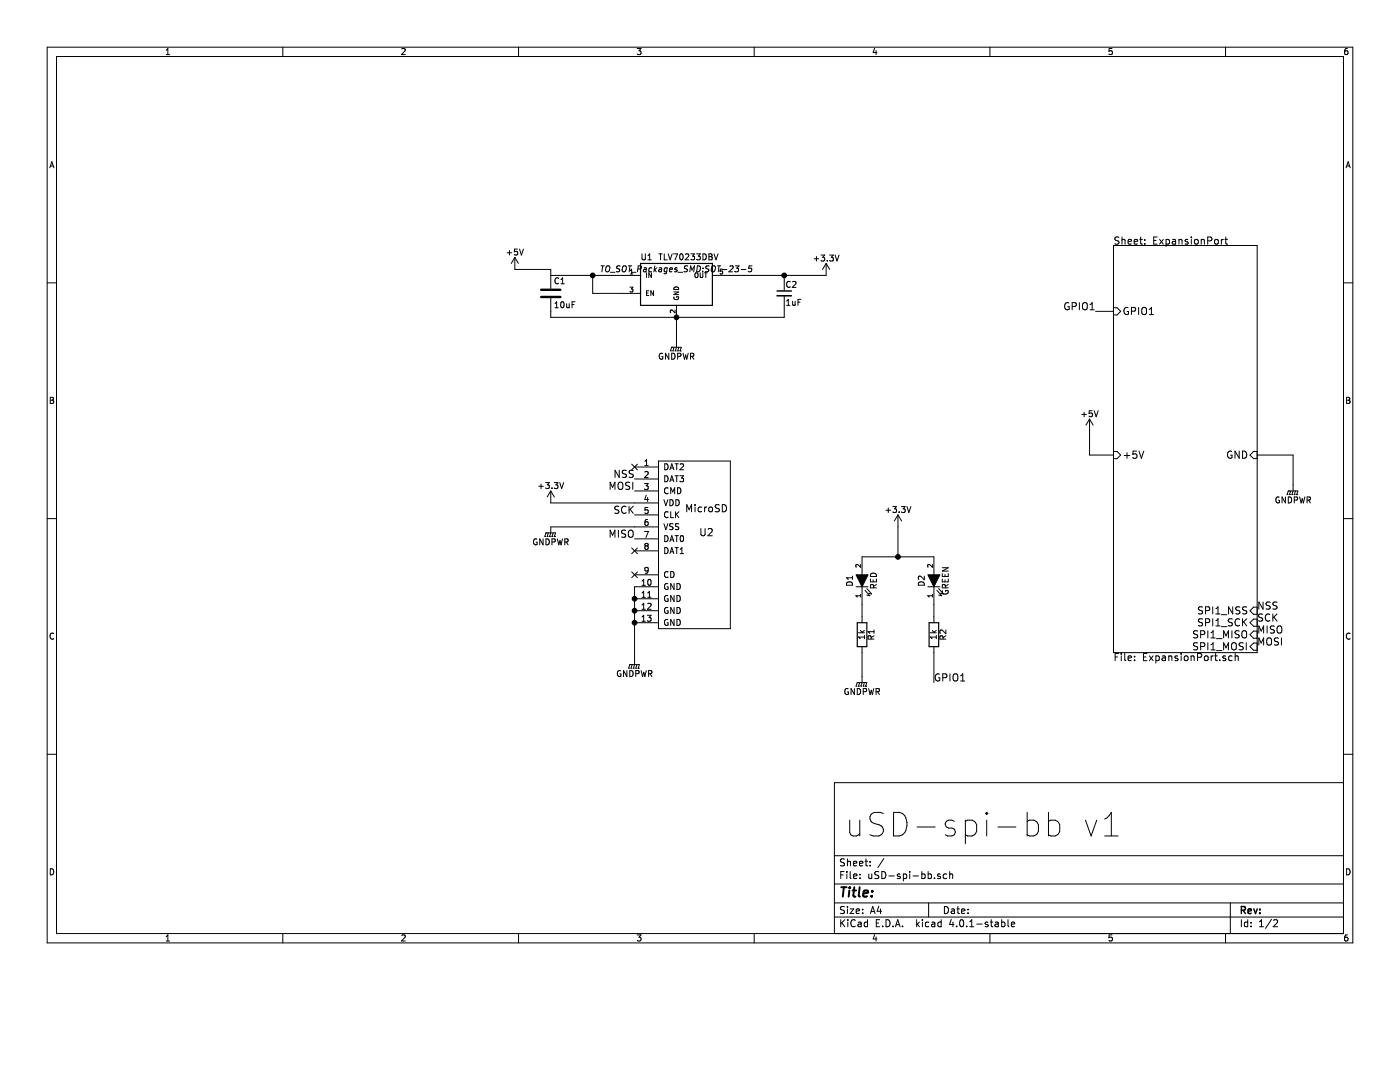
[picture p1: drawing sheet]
<svg xmlns="http://www.w3.org/2000/svg" width="279mm" height="216mm" viewBox="0 0 279 216" stroke-linecap="round" stroke-linejoin="round" font-family="sans-serif">
<g fill="none" stroke="#000" stroke-width=".2">
<path d="M9.4 9.4h260.6v178.7h-260.6zM11.3 11.3h256.8v175h-256.8zM33.2 10.9h.7M33.2 10l.3-.3v1.2M56.4 9.4v1.9M80.2 9.8l.4-.1 .3 .3-.8 .9h.8M103.5 9.4v1.9M127.2 9.7h.7l-.4 .4 .3 .1 .1 .2v.4l-.2 .1-.5-.1M150.5 9.4v1.9M174.6 9.6l-.3 .9h.7M174.8 10.1v.8M197.6 9.4v1.9"/>
<path d="M221.9 9.7h-.5l-.1 .6 .6-.1 .1 .5-.2 .2-.5-.1M244.6 9.4v1.9M268.9 9.7h-.3l-.2 .3-.1 .7 .3 .2 .4-.1v-.4l-.1-.2-.3-.1-.3 .3M9.9 33.5l.4-1.2 .5 1.2M10.1 33.1h.5M268.6 33.5l.5-1.2 .4 1.2M268.8 33.1h.5M9.4 56.4h1.9M101.2 50.4h.9M101.7 50v.9M102.7 51.4v2.4h7.2v3.8M102.7 51.4l-.7 1.2"/>
<path d="M102.7 51.4l.8 1.2M103.3 49.7h-.6v.6h.6v.5l-.2 .1-.4-.1M103.7 49.7l.4 1.2 .4-1.2M109.9 55h17.9M111.5 55.5a.53 .53 0 0 0-.8 .5 .53 .53 0 0 0 .8 .5M111.9 56.6h.7M111.9 55.8l.4-.4v1.2M118.3 55v3.5h9.5M120 53h.6M120.3 53l-.2 1.2M121 53.2l.5-.2a.69 .69 0 0 1 .2 .8 .69 .69 0 0 1-.6 .4 .79 .79 0 0 1-.1-1zM121.8 54.3h.9"/>
<path d="M123.8 53.1h-.6l-.1 .4a.45 .45 0 0 1 .5 .6l-.2 .1h-.4M124.3 53.2l.5-.2a.69 .69 0 0 1 .2 .8 .69 .69 0 0 1-.6 .4 .79 .79 0 0 1-.1-1zM125.4 53h.7M125.7 57.3h.6l-.3 .4 .3 .1v.4h-.6M125.7 53l-.1 1.2M125.8 54.7h.5M125.8 54l.2-.3v1M126 54.3h.9M127.3 53.7l.6-.1 .1-.5-.6-.1-.2 1.2M128.1 50.7v.9l.2 .3h.3l.2-.3v-.9M128.5 53.5h.5l-.1 .7M129 53.7l-.5 .1-.1 .2 .1 .2h.4"/>
<path d="M129 54.4v1M129 58.5h.3M129.3 51.9h.7M129.3 51l.4-.3v1.2M129.5 58h-.5v1h.5M130 54.4v1l-.5-1v1M130.1 53.5l-.3-.1-.3 .3 .1 .5h.4M130.4 58v1l-.5-1v1M130.7 53l-.2 1.2M130.7 53.8l.3 .4M131.1 53.4l-.5 .5M131.5 50.7h.7"/>
<path d="M131.6 53.5h.4v.7M131.8 50.7v1.2M132 53.7l-.5 .1-.1 .2 .2 .2h.4M132.6 50.7v1.2h.5M133.1 53.5l-.3-.1-.2 .3v.5h.5M133.2 53.4l-.2 1.1-.5 .1M133.4 50.7l.3 1.2 .4-1.2M133.6 53.8l.6-.1-.1-.3-.4 .1-.1 .5 .1 .2h.4M134.4 50.7h.8l-.5 1.2M134.5 58.3h.9l-.9 .5h.9M134.5 59.3a.43 .43 0 0 0 .5 .5 .43 .43 0 0 0 .3-.6h-.3v.2M134.6 57.3a.5 .5 0 0 1 .6 0 .5 .5 0 0 1 .2 .5h-.9z"/>
<path d="M135.1 53.5l-.2-.1-.2 .3 .4 .2v.3h-.5M135.3 54.3h.9M135.7 50.8l.2-.1a.63 .63 0 0 1 .4 .6 .63 .63 0 0 1-.4 .6l-.3-.5zM136.8 50.8l.5-.1 .2 .3-.8 .9h.8M137.3 53.1h-.6l-.1 .4a.45 .45 0 0 1 .5 .6l-.2 .1h-.4M137.7 54.2l.1-1.2 .3 .9 .5-.9-.2 1.2M137.9 50.7h.7l-.4 .4 .4 .1v.5l-.2 .2-.5-.2M138.8 54.5l.3-.1 .2 .2v.5l-.2 .3-.4-.2zM139 50.7h.8l-.4 .4 .3 .1v.5l-.2 .2-.5-.2M139.2 53a.61 .61 0 0 1 .6 .7 .61 .61 0 0 1-.8 .5zM139.7 54.4v.8l.2 .2 .4-.2v-.8M140.2 54.1v.1"/>
<path d="M140.3 50.7a.6 .6 0 0 1 .7 .6 .6 .6 0 0 1-.7 .6zM140.3 53.5v.1M140.6 54.4h.5M140.9 54.4v1M141.5 50.7h.4l.2 .2-.2 .3 .2 .1v.3l-.2 .3h-.4zM141.5 51.2h.4M141.6 53.1h-.6l-.1 .4a.45 .45 0 0 1 .5 .6l-.2 .1h-.4M142.1 53.2l.5-.2a.69 .69 0 0 1 .1 .8 .69 .69 0 0 1-.6 .4 .79 .79 0 0 1 0-1zM142.5 50.7l.4 1.2 .4-1.2M143.2 53h.6M143.5 53l-.2 1.2M144.2 53.8h.9"/>
<path d="M144.2 53.7h-.4l-.1 .5 .5-.1v.5h-.5M145.7 53.1l.4-.1 .2 .4-.9 .8h.8M146.8 53h.7l-.5 .5 .4 .1v.4l-.3 .2-.5-.1M147.9 53.8h.9M150.1 53h-.6l-.1 .6h.6l-.1 .5-.2 .1-.4-.1M156.5 59v4.3h-46.6v-3.8M156.5 55v2.9M157.7 56.2a.53 .53 0 0 0-.7 .5 .53 .53 0 0 0 .7 .5M158.2 56.2h.4l.3 .3-.8 .8h.8M159.8 59.7h-.5v1.2M162.5 51.6h.9M162.9 51.2v.9"/>
<path d="M163.8 50.9h.8l-.4 .4 .3 .1v.6l-.1 .1-.6-.1M164.9 52.6v2.4h-22.7M164.9 52.6l-.7 1.2M164.9 52.6l.7 1.2M165.1 52v.1M165.6 50.9h.7l-.4 .4 .4 .1v.6l-.2 .1-.5-.1M166.7 50.9l.3 1.2 .5-1.2M222.2 49h28.7v81.2h-28.7zM223.3 47.4l-.5-.1-.2 .1v.4l.6 .3 .1 .4-.3 .2-.5-.1M223.9 47.9l.1-.1a.34 .34 0 0 1 .5 .2v.7M223.9 47.3v1.4M225.1 48.2l.7-.1v-.3h-.4l-.3 .2 .1 .6h.6"/>
<path d="M226.4 48.2l.6-.1v-.3h-.4l-.2 .2v.6h.6M227.5 47.8h.5M227.6 47.3v1.2l.4 .2M228.5 48.6v.1M228.5 47.8v.2M230.2 48h.5M230.9 47.3h-.7v1.4h.7M231.4 47.8l.8 .9M232.2 47.8l-.8 .9M232.7 47.8h.4l.3 .3-.1 .5h-.6M232.7 47.8v1.4M234 47.8h.5l.1 .9"/>
<path d="M234.6 48.1l-.6 .1a.28 .28 0 0 0 .1 .5l.5-.1M235.3 47.9l.1-.1a.34 .34 0 0 1 .5 .2v.7M235.3 47.8v.9M237.1 47.8h-.4l-.2 .2 .1 .2 .5 .1v.3h-.6M237.8 47.3v.1M237.8 47.8v.9M238.4 47.9l.3-.1 .4 .1v.6l-.1 .1-.3 .1-.3-.1zM239.7 47.9l.1-.1a.34 .34 0 0 1 .6 .2v.7M239.7 47.8v.9M241 48.1l.7-.1 .2-.2-.1-.4-.2-.1h-.6v1.4M242.5 47.9l.2-.1 .4 .1 .1 .6-.2 .1-.3 .1-.2-.1zM243.7 47.8v.9"/>
<path d="M244.2 47.8l-.5 .3M244.4 47.8h.6M244.6 47.3v1.2l.4 .2M268.1 56.4h1.9M10 79.3h.4l.3 .2-.3 .4 .3 .2-.2 .4h-.5zM10 79.9h.4M110.8 61.4h.6M110.8 60.5l.3-.3v1.2M112 60.3l.2-.1a.63 .63 0 0 1 .4 .6 .63 .63 0 0 1-.4 .6l-.3-.4zM113.1 60.6v.7l.3 .1 .2-.1M113.6 60.6v.8M114.2 60.8h.4"/>
<path d="M114.7 60.2h-.5v1.2M132.2 70.5a.55 .55 0 0 0-.6 .6 .55 .55 0 0 0 .6 .5l.1-.4h-.2M133.5 70.5v1.2l-.7-1.2v1.2M133.8 70h.1M134 69.3h.1M134 70.5a.6 .6 0 0 1 .7 .6 .6 .6 0 0 1-.7 .6zM134 69.3l-.2 .7M134 69.3h2l-.3 .7M134.3 70h.1M134.5 69.3l-.2 .7M134.7 61.9v.5l-.7-.5-.2 .1 .1 .4M134.8 70h.1"/>
<path d="M135 60.9v8.4l-.2 .7M135.2 70h.1M135.2 71.1l.6-.1 .1-.4-.7-.1v1.2M135.5 69.3l-.3 .7M135.7 70h.1M136.3 70.5l.3 1.2 .2-.9 .3 .9 .2-1.2M137.8 71.1l.6-.1v-.4l-.6-.1v1.2M138.1 71.1l.4 .6M157 60.9h.7M157 60.1l.3-.4v1.2M158.2 60.1v.8h.3l.2-.1M158.7 60.1v.8"/>
<path d="M159.3 60.3h.4M213.3 60.5a.67 .67 0 0 0-.8 .6 .67 .67 0 0 0 .8 .6l.1-.5h-.3M214 61.1h.7l.1-.2-.1-.4-.2-.1h-.5v1.4M215.4 60.4v1.4M216.2 60.5a.47 .47 0 0 1 .5-.1 .47 .47 0 0 1 .3 .5l-.1 .7-.2 .2a.5 .5 0 0 1-.7-.5v-.4zM217.5 61.8h.9M217.5 60.8l.5-.4v1.4M218.6 62.1h3.6M222.2 61.4h.7l.8 .7-.8 .7h-.7M225.1 61.4a.67 .67 0 0 0-.8 .7 .67 .67 0 0 0 .8 .6l.1-.6h-.3M225.8 62.1l.7-.1 .1-.2v-.3l-.2-.2h-.6v1.5M227.2 61.3v1.5"/>
<path d="M227.9 61.6a.47 .47 0 0 1 .6-.3 .47 .47 0 0 1 .3 .5v.8l-.3 .2a.5 .5 0 0 1-.6-.5zM229.4 62.8h.8M229.4 61.7l.4-.4v1.5M268.7 79.3h.4l.3 .2-.3 .4 .3 .2-.2 .4h-.5zM268.7 79.9h.4M107.5 97h.9M108 96.6v.9M108.9 96.3h.7l-.4 .4 .4 .1v.6l-.2 .1-.5-.1M109.9 98v2.4h21.5M109.9 98l-.7 1.2M109.9 98l.7 1.2M110.2 97.4v.1"/>
<path d="M110.6 96.3h.7l-.4 .4 .4 .1v.6l-.2 .1-.5-.1M111.7 96.3l.4 1.2 .4-1.2M121.8 97.7v-1.5l.4 1.1 .5-1.1v1.5M123.4 96.4a.47 .47 0 0 1 .6-.2 .47 .47 0 0 1 .3 .5v.8l-.3 .2a.5 .5 0 0 1-.7-.5zM123.6 93.8v1.5l-.9-1.5v1.5M125 93.9l-.5-.1-.3 .3 .1 .4 .6 .2v.4l-.2 .2-.5-.1M125.7 96.3l-.6-.1-.3 .3 .2 .3 .6 .3v.4l-.2 .2-.6-.1M126.1 92.6l1.1 1.2M126.3 96.2v1.5M126.4 93.9l-.6-.1-.3 .3 .2 .4 .6 .2v.4l-.2 .2-.6-.1M126.6 98h4.8M126.6 93.2h4.8"/>
<path d="M126.6 95.6h4.8M127.2 92.6l-1.1 1.2M128.6 96.5h.8l-.4 .4 .3 .1v.6l-.1 .1-.6-.1M128.7 92l.3-.3v1.2M128.7 92.9h.7M128.7 94.2l.5-.1 .2 .3-.8 .9h.8M129 98.8l-.3 .9h.7M129.2 99.3v.8M131.4 92h14.4v33.4h-14.4zM132.5 99.7l.4 1.2 .4-1.2M132.7 92.5a.6 .6 0 0 1 .6 .6 .6 .6 0 0 1-.6 .6zM132.7 94.9a.6 .6 0 0 1 .6 .6 .6 .6 0 0 1-.6 .6z"/>
<path d="M133.3 97.4a.53 .53 0 0 0-.7 .5 .53 .53 0 0 0 .7 .5M133.7 93.7l.4-1.2 .4 1.2M133.7 99.7a.6 .6 0 0 1 .7 .6 .6 .6 0 0 1-.7 .6zM133.7 96.1l.4-1.2 .4 1.2M133.8 93.4h.6M133.8 95.8h.6M133.9 98.5v-1.2l.4 .9 .3-.9v1.2M134.7 92.5h.7M134.7 94.9h.7M134.9 99.7a.6 .6 0 0 1 .7 .6 .6 .6 0 0 1-.7 .6zM135.1 92.5v1.2M135.1 94.9v1.2"/>
<path d="M135.2 97.3a.6 .6 0 0 1 .7 .6 .6 .6 0 0 1-.7 .6zM135.7 94.9h.7l-.4 .5 .4 .1v.5l-.2 .1-.5-.1M135.7 92.6l.5-.1 .2 .4-.7 .8h.7M215.9 82.7h.9M216.4 82.2v1M217.4 83.6v7.2h4.8M217.4 83.6l-.7 1.2M217.4 83.6l.8 1.2M218 82h-.6l-.1 .5h.7v.5l-.2 .2-.5-.2M218.4 82l.4 1.2 .4-1.2M222.2 90.1h.7l.8 .7-.8 .7h-.7M224.4 90.9h1.1"/>
<path d="M224.9 90.3v1.1M226.8 90h-.7v.7l.2-.1h.5l.1 .6-.3 .2-.5-.1M227.3 90l.5 1.4 .5-1.4M245.8 90.1a.67 .67 0 0 0-.8 .6 .67 .67 0 0 0 .8 .7l.1-.6h-.3M247.3 90v1.4l-.8-1.4v1.4M248 90a.73 .73 0 0 1 .8 .7 .73 .73 0 0 1-.8 .7zM250.9 90.1h-.7l-.7 .7 .7 .7h.7M250.9 90.8h7.2v7.2l-.3 .7M255.3 99.2a.55 .55 0 0 0-.7 .5 .55 .55 0 0 0 .7 .6v-.5h-.2M256.5 99.2v1.2l-.6-1.2v1.2M256.9 98.7h.1M257.1 98h.1"/>
<path d="M257.1 98l-.2 .7M257.1 98h1.9l-.2 .7M257.1 99.2a.6 .6 0 0 1 .7 .6 .6 .6 0 0 1-.7 .6zM257.3 98.7h.1M257.6 98l-.3 .7M257.8 98.7h.1M258.3 98.7h.1M258.3 99.8l.6-.1v-.4l-.6-.1v1.2M258.5 98l-.2 .7M258.8 98.7h.1M259.4 99.2l.3 1.2 .2-.9 .2 .9 .3-1.2M260.9 99.8l.5-.1 .1-.4-.6-.1v1.2"/>
<path d="M261.1 99.8l.4 .6M9.4 103.5h1.9M107.1 107.6a.55 .55 0 0 0-.6 .5 .55 .55 0 0 0 .6 .5l.1-.4h-.2M108.4 107.5v1.2l-.7-1.2v1.2M108.7 107h.1M109 106.3h.1M109 107.5a.6 .6 0 0 1 .6 .6 .6 .6 0 0 1-.6 .6zM109 106.3l-.3 .7M109 106.3h1.9l-.3 .7M109.2 107h.1M109.4 106.3l-.2 .7M109.7 107h.1"/>
<path d="M110.2 107h.1M110.2 108.1h.5l.1-.5-.6-.1v1.2M110.4 106.3l-.2 .7M110.6 107h.1M111.2 107.5l.3 1.2 .3-.8 .2 .8 .3-1.2M112.7 108.1h.6v-.5l-.6-.1v1.2M113 108.1l.4 .6M121.8 107.2v-1.4l.4 1 .5-1v1.4M123.4 105.8v1.4M123.5 101.1l-.5-.1-.3 .3 .1 .3 .6 .3v.4l-.2 .1h-.5M124.9 105.9l-.6-.1-.3 .3 .2 .3 .6 .3v.4l-.2 .1-.6-.1M124.9 101.1a.68 .68 0 0 0-.9 .5 .68 .68 0 0 0 .7 .8l.2-.1"/>
<path d="M125.5 106a.47 .47 0 0 1 .5-.2 .47 .47 0 0 1 .4 .5l-.1 .7-.3 .2a.5 .5 0 0 1-.6-.5zM125.5 101v1.4M125.8 101.6l.6 .8M126.1 109.3l1.1 1.2M126.1 114.1l1.1 1.2M126.4 101l-.9 .8M126.6 102.7h4.8M126.6 107.5h4.8M126.6 109.9h4.8M126.6 114.7h4.8M126.6 119.5h4.8M127.2 109.3l-1.1 1.2"/>
<path d="M127.2 114.1l-1.1 1.2M128.1 116.8h.7M128.1 115.9l.4-.3v1.2M128.1 118.3l.4-.3v1.2M128.1 119.2h.7M128.6 106h.8l-.5 1.2M128.9 108.9l-.2-.2 .2-.3 .4 .1 .1 .2-.2 .2M128.9 108.9l-.2 .3v.3l.2 .1h.3l.2-.2-.1-.3-.1-.2M128.9 108.9h.3M129.2 103.7h-.3l-.2 .2v.7l.2 .2 .4-.1-.1-.5-.3-.1-.2 .2M129.3 119.2h.6M129.3 118.3l.3-.3v1.2"/>
<path d="M129.3 101.3h-.6v.5h.6v.5l-.1 .2-.5-.2M129.4 113.7l-.2 .3-.4-.1-.1-.6 .5-.1 .2 .2-.1 .7-.3 .3h-.2M129.4 115.7l.1-.1a.63 .63 0 0 1 .5 .6 .63 .63 0 0 1-.5 .6l-.2-.5zM131.4 105.1h-21.5v1.2l-.2 .7M131.4 117.1h-4.8v15.5l-.2 .7M132.5 104.5l.4 1.2 .4-1.2M132.7 106.9a.6 .6 0 0 1 .6 .6 .6 .6 0 0 1-.6 .6zM132.7 109.3a.6 .6 0 0 1 .6 .6 .6 .6 0 0 1-.6 .6zM133.3 116.5a.55 .55 0 0 0-.7 .5 .55 .55 0 0 0 .7 .6v-.5h-.2M133.3 118.9a.55 .55 0 0 0-.7 .5 .55 .55 0 0 0 .7 .6v-.5h-.2M133.3 114.1a.53 .53 0 0 0-.7 .5 .53 .53 0 0 0 .7 .5M133.3 102.2a.53 .53 0 0 0-.7 .5 .53 .53 0 0 0 .7 .5"/>
<path d="M133.7 108.1l.4-1.2 .4 1.2M133.7 110.5l.4-1.2 .4 1.2M133.8 107.7h.6M133.8 110.1h.6M133.9 102.1v1.2h.5M133.9 114a.6 .6 0 0 1 .6 .6 .6 .6 0 0 1-.6 .6zM134.3 104.5h-.6v.4a.51 .51 0 0 1 .6 .7l-.2 .1-.5-.1M134.5 116.4v1.2l-.6-1.2v1.2M134.5 118.8v1.2l-.6-1.2v1.2M134.7 106.9h.7M134.7 109.3h.7M134.8 102.1v1.2"/>
<path d="M135 102.6l.5 .7M135.1 106.9v1.2M135.1 109.3v1.2M135.1 116.4a.6 .6 0 0 1 .7 .6 .6 .6 0 0 1-.7 .6zM135.1 118.8a.6 .6 0 0 1 .7 .6 .6 .6 0 0 1-.7 .6zM135.5 104.5h-.6l-.1 .4a.51 .51 0 0 1 .6 .7l-.2 .1-.4-.1M135.5 102.1l-.7 .7M135.7 110.5h.7M135.7 109.6l.4-.3v1.2M135.8 107l.2-.1a.63 .63 0 0 1 .4 .6 .63 .63 0 0 1-.4 .6l-.3-.5zM137.1 102.1v-1.4l.4 1 .5-1v1.4M138.7 100.7v.1"/>
<path d="M138.7 101.2v.9M139.9 105.5v1.1l.3 .3h.2l.3-.3v-1.1M140 101.2h-.4l-.3 .3 .2 .6h.5M140.6 101.2v.9M141 101.2l-.4 .3M141.3 105.6l.6-.1 .2 .4-.8 1h.8M141.5 101.3l.2-.1 .4 .1 .1 .6-.1 .2h-.4l-.2-.1zM143.6 100.8l-.6-.1-.2 .1v.4l.6 .3 .2 .4-.3 .2h-.6M144.2 100.7a.73 .73 0 0 1 .8 .7 .73 .73 0 0 1-.8 .7zM169 116.3a.65 .65 0 0 1 .7-.2 .65 .65 0 0 1 .4 .7h-1.2zM170.1 115v.6M170.1 115.3h-1.2l.4 .3"/>
<path d="M170.8 117.1h2.4M171.8 112.6v.6l-.7-.6-.3 .2 .1 .4M171.8 118.6v.5M171.8 118.9h-1l.3 .2M172 114.7v-3.6h14.4v3.6M172 117.1v7.2M172.6 117.8l1 1.1-.6-.1M173 117.4l1 1.1-.6-.1M173.7 115.5v.6h1.2v-.6M173.8 114.6a.65 .65 0 0 1 .7-.2 .65 .65 0 0 1 .4 .6h-1.2zM174.3 115.7v.4M174.3 117.3v-.6h-.5l-.1 .6h1.2"/>
<path d="M174.9 116.6l-.6 .4M176.8 101.8h.9M177.3 101.4v.9M178.2 101.1h.7l-.4 .4 .4 .1v.5l-.2 .2-.5-.2M179.2 102.7l-.7 1.2M179.2 102.7v8.4M179.2 102.7l.7 1.2M179.4 102.1v.2M179.9 101.1h.7l-.4 .4 .4 .1v.5l-.2 .2-.5-.2M181 101.1l.4 1.2 .4-1.2M183.3 116.3a.65 .65 0 0 1 .8-.2 .65 .65 0 0 1 .4 .7h-1.2zM184.5 115v.7l-.9-.7-.3 .2 .1 .4"/>
<path d="M185.2 117.1h2.4M186.1 118.9h-1l.3 .2M186.1 112.6v.6l-.7-.6-.3 .2 .1 .4M186.1 118.6v.5M186.4 117.1v7.2M187 117.8l.9 1.1-.6-.1M187.3 117.4l1 1.1-.6-.1M188.1 115.5v.6h1.1v-.6M188.1 114.5v.5h1.1v-.5M188.1 113.3h1.1l-1.1 .7h1.1M188.1 117.9a.55 .55 0 0 0 .5 .6 .55 .55 0 0 0 .6-.6l-.5-.1v.2M188.6 114.6v.4"/>
<path d="M188.6 115.7v.4M188.7 117.3l-.1-.6h-.5v.6h1.1M189.2 116.6l-.5 .4M268.1 103.5h1.9M10.7 126.4a.54 .54 0 0 0-.7 .5 .54 .54 0 0 0 .7 .5M123.9 133.9a.55 .55 0 0 0-.7 .5 .55 .55 0 0 0 .7 .5v-.4h-.2M125.1 133.8v1.2l-.7-1.2v1.2M125.4 133.3h.1M125.7 132.6h.1M125.7 132.6l-.3 .7M125.7 132.6h1.9l-.2 .7M125.7 133.8a.6 .6 0 0 1 .7 .6 .6 .6 0 0 1-.7 .6z"/>
<path d="M125.9 133.3h.1M126.2 132.6l-.3 .7M126.4 133.3h.1M126.6 121.9h4.8M126.6 124.3h4.8M126.9 133.3h.1M126.9 134.4h.6v-.5l-.6-.1v1.2M127.1 132.6l-.2 .7M127.4 133.3h.1M128 133.8l.2 1.2 .3-.9 .2 .9 .3-1.2M128.1 120.7l.4-.3v1.2M128.1 123.1l.4-.3v1.2"/>
<path d="M128.1 121.6h.7M128.1 124h.7M129.2 122.8h.7l-.4 .4 .4 .1v.5l-.2 .2-.5-.2M129.3 120.5l.4-.1 .2 .3-.7 .9h.7M129.4 134.4h.6l.1-.5-.7-.1v1.2M129.7 134.4l.4 .6M133.3 121.3a.55 .55 0 0 0-.7 .5 .55 .55 0 0 0 .7 .5v-.4h-.2M133.3 123.7a.55 .55 0 0 0-.7 .5 .55 .55 0 0 0 .7 .5v-.4h-.2M134.5 121.2v1.2l-.6-1.2v1.2M134.5 123.6v1.2l-.6-1.2v1.2M135.1 121.2a.6 .6 0 0 1 .7 .6 .6 .6 0 0 1-.7 .6zM135.1 123.6a.6 .6 0 0 1 .7 .6 .6 .6 0 0 1-.7 .6z"/>
<path d="M169.3 137.4a.55 .55 0 0 0-.7 .6 .55 .55 0 0 0 .7 .5v-.4h-.2M170.5 137.4v1.2l-.7-1.2v1.2M170.8 136.9h.1M171.1 136.2h.1M171.1 137.4a.6 .6 0 0 1 .7 .6 .6 .6 0 0 1-.7 .6zM171.1 136.2l-.3 .7M171.1 136.2h1.9l-.2 .7M171.3 136.9h.1M171.3 126.3h1.2M171.6 136.2l-.3 .7M171.7 125.8l.5 .5M171.8 136.9h.1"/>
<path d="M172 129v7.2l-.2 .7M172.3 136.9h.1M172.3 138l.6-.1v-.4l-.6-.1v1.2M172.5 126.8v.7M172.5 127.1h-1.2l.4 .4M172.5 125.8l-.4 .3M172.5 136.2l-.2 .7M172.8 136.9h.1M173.4 137.4l.2 1.2 .3-.9 .2 .9 .3-1.2M173.9 127.5l-.1-.5-.5-.1-.1 .6h1.2M174.4 126.9l-.5 .3M174.4 125.7v.7"/>
<path d="M174.4 126h-1.2l.4 .4M174.8 138l.6-.1 .1-.4-.7-.1v1.2M175.1 138l.4 .6M185.7 126.3h1.2M186 125.8l.5 .5M186.4 129v7.2M186.9 127.1h-1.2l.3 .4M186.9 126.8v.7M186.9 125.8l-.5 .3M187.5 134.5a.67 .67 0 0 0-.9 .7 .67 .67 0 0 0 .9 .6v-.5h-.2M188.1 135.2l.7-.1 .2-.2-.1-.3-.2-.1h-.6v1.4M188.2 127.5l-.1-.5-.4-.1-.1 .6h1.2"/>
<path d="M188.8 125.7v.8l-.9-.8-.3 .2 .1 .5M188.8 126.9l-.6 .3M189.6 134.5v1.4M190.3 134.7a.47 .47 0 0 1 .5-.2 .47 .47 0 0 1 .4 .4l-.1 .8-.3 .2a.5 .5 0 0 1-.6-.5zM191.7 135.9h.8M191.7 134.9l.4-.4v1.4M222.6 131.1h.4M223.2 130.4h-.6v1.4M223.8 130.4v.1M223.8 130.9v.9M224.5 130.4v1.2l.2 .2M225.1 131.3l.7-.1v-.3h-.4l-.3 .2 .1 .7h.6"/>
<path d="M226.4 131.7v.1M226.4 130.9v.2M228.2 131.1h.5M228.9 130.4h-.7v1.4h.7M229.4 130.9l.7 .9M230.1 130.9l-.7 .9M230.7 130.9h.4l.3 .3-.2 .6h-.5M230.7 130.9v1.4M232 130.9h.5l.1 .9M232.6 131.2l-.6 .1a.28 .28 0 0 0 .1 .5h.5M233.3 131v-.1a.34 .34 0 0 1 .6 .2v.7M233.3 130.9v.9"/>
<path d="M235 130.9h-.3l-.2 .2v.2l.5 .1v.4h-.5M235.7 130.4v.1M235.7 130.9v.9M236.4 131l.2-.1 .4 .1 .1 .6-.1 .2h-.4l-.2-.1zM237.7 131l.1-.1a.34 .34 0 0 1 .5 .2v.7M237.7 130.9v.9M239 131.2l.7-.1 .1-.2v-.4l-.3-.1h-.5v1.4M239 128.3l-.5-.1-.2 .2v.4l.6 .3 .1 .3-.3 .3-.5-.1M239 125.9h-.5l-.2 .1v.4l.6 .3 .1 .3-.3 .3-.5-.1M239.6 126.6l.7-.1 .2-.2-.1-.3-.2-.1h-.6v1.4M239.6 129l.7-.1 .2-.2-.1-.3-.2-.2h-.6v1.5M240 121.1h-.6l-.2 .1v.4l.7 .3 .1 .3-.3 .3-.5-.1"/>
<path d="M240 123.5h-.6l-.2 .1v.4l.7 .3 .1 .3-.3 .3-.5-.1M240.5 130.9h.3l.3 .3v.4l-.3 .2-.4-.2zM240.6 121.8h.7l.1-.2v-.4l-.3-.1h-.5v1.4M240.6 124.2h.7l.1-.3v-.3l-.3-.1h-.5v1.4M241 125.9v1.4M241 128.2v1.5M241.7 127.3h.8M241.7 126.3l.4-.4v1.4M241.7 128.6l.4-.4v1.5M241.7 129.7h.8M241.7 130.9v.9M242 121.1v1.4"/>
<path d="M242 123.5v1.4M242.1 130.9l-.4 .3M242.4 130.9h.6M242.6 130.4v1.2l.4 .2M242.7 122.5h.8M242.7 121.5l.4-.4v1.4M242.7 123.9l.4-.4v1.4M242.7 124.9h.8M242.8 127.4h1.1M242.8 129.8h1.1M243.4 131.7v.1M243.7 122.7h1.1"/>
<path d="M243.7 125h1.1M244.2 127.3v-1.4l.5 1 .5-1v1.4M244.2 129.7v-1.5l.5 1.1 .5-1.1v1.5M244.6 130.9h-.3l-.3 .2 .1 .2 .5 .1v.4h-.6M245.9 125.9v1.4M245.9 128.5a.47 .47 0 0 1 .5-.3 .47 .47 0 0 1 .3 .5v.8l-.3 .2a.5 .5 0 0 1-.6-.5zM245.9 130.9h-.4l-.3 .3 .2 .6h.5M245.9 123.5h-.5l-.2 .1v.4l.6 .3 .1 .3-.2 .3-.6-.1M246 121.1v1.4l-.8-1.4v1.4M246.5 131l.1-.1a.34 .34 0 0 1 .5 .2v.7M246.5 130.4v1.4M247.3 125.9h-.5l-.3 .1v.4l.7 .3 .1 .3-.3 .3-.5-.1"/>
<path d="M247.4 123.6a.68 .68 0 0 0-1 .5 .68 .68 0 0 0 .7 .8l.3-.1M247.5 121.1h-.6l-.2 .1v.4l.6 .3 .2 .3-.3 .3-.6-.1M247.9 126.1a.47 .47 0 0 1 .6-.2 .47 .47 0 0 1 .3 .4l-.1 .8-.2 .2a.5 .5 0 0 1-.7-.5zM248 123.5v1.4M248.1 128.3l-.5-.1-.2 .2v.4l.6 .3 .1 .3-.3 .3-.5-.1M248.2 124.1l.6 .8M248.7 128.2v1.5M248.8 121.1h-.5l-.2 .1v.4l.6 .3 .1 .3-.3 .3-.5-.1M248.8 123.5l-.8 .8M250.9 121.1h-.7l-.7 .8 .7 .7h.7M250.9 123.5h-.7l-.7 .8 .7 .7h.7M250.9 125.9h-.7l-.7 .7 .7 .8h.7"/>
<path d="M250.9 128.3h-.7l-.7 .7 .7 .7h.7M251.2 126.3v-1.4l.5 1 .5-1v1.4M251.2 128.7v-1.4l.5 1 .5-1v1.4M252 122.6l-.6-.1-.2 .2v.4l.6 .2 .2 .4-.3 .2h-.5M252.1 120.1v1.5l-.9-1.5v1.5M252.9 127.5a.47 .47 0 0 1 .5-.2 .47 .47 0 0 1 .4 .5l-.1 .7-.3 .2a.5 .5 0 0 1-.6-.5zM252.9 124.9v1.4M253.4 122.7a.68 .68 0 0 0-.9 .4 .68 .68 0 0 0 .6 .8l.3-.1M253.5 120.2l-.6-.1-.2 .2v.4l.7 .2 .1 .4-.3 .3-.5-.1M254 122.5v1.4M254.2 123.1l.7 .8M254.3 125l-.5-.1-.2 .1v.4l.6 .3 .1 .4-.3 .2h-.5"/>
<path d="M254.9 120.2l-.6-.1-.2 .2v.4l.6 .2 .2 .4-.3 .3-.6-.1M254.9 122.5l-.9 .8M254.9 125.1a.47 .47 0 0 1 .6-.2 .47 .47 0 0 1 .3 .5v.7l-.3 .2a.5 .5 0 0 1-.6-.4zM255.1 127.4l-.5-.1-.3 .3 .2 .3 .6 .3v.4l-.2 .1-.6-.1M255.7 127.3v1.4M269.4 126.4a.54 .54 0 0 0-.7 .5 .54 .54 0 0 0 .7 .5M9.4 150.5h1.9M268.1 156.2h-101.6v30.1M268.1 150.5h1.9M10 173.4a.62 .62 0 0 1 .7 .6 .62 .62 0 0 1-.7 .6zM166.5 176.4h101.6M166.5 170.8h101.6"/>
<path d="M167.8 174.6h.5M168.5 173.9h-.7v1.4M168.5 171.4h-.5l-.3 .2 .1 .3 .7 .4v.4l-.2 .1-.6-.1M169 173.9v.1M169 174.4v.9M169.1 171.4v1.4M169.1 172l.2-.1h.4v.9M169.6 163.7v2.4l.2 .5a1.25 1.25 0 0 0 1.8-.2M169.7 173.9v1.2l.2 .2M170.3 172.3l.7-.1-.1-.3h-.4l-.2 .1 .1 .7h.5M170.3 174.9l.7-.2v-.2l-.4-.1-.3 .2 .1 .6h.6M171.5 172.3l.7-.1v-.3h-.4l-.3 .1 .1 .7h.6"/>
<path d="M171.6 163.7v3.1M171.6 175.2v.1M171.6 174.5v.1M172.6 171.9h.6M172.8 171.4v1.2l.4 .2M173.4 174.4l.1 .8 .3 .1 .2-.1M173.6 171.9v.1M173.6 172.7v.1M174 174.4v.9M175.4 174l-.6-.1-.2 .3v.3l.7 .3v.4l-.2 .1-.5-.1M176 173.9a.71 .71 0 0 1 .8 .7 .71 .71 0 0 1-.8 .7zM176.3 162.3a1.94 1.94 0 0 0-2.5 .2 1.12 1.12 0 0 0 .7 1.8 1.75 1.75 0 0 1 1.8 1.1 1.2 1.2 0 0 1-.9 1.4h-1.1l-.7-.2"/>
<path d="M176.4 171.3l-1.2 1.8M177.4 174.8h1.1M178.3 162.1h1.1a2.11 2.11 0 0 1 1.6 2.7 2.05 2.05 0 0 1-2.7 2zM179.6 174.5l-.3-.1-.2 .2v.2l.5 .1v.3h-.5M180.3 174.5l.4-.1 .3 .2-.2 .6h-.5M180.3 174.4v1.4M181.6 173.9v.1M181.6 174.4v.9M182.2 174.8h1.1M183 165h3.6M184 174.5l.4-.1 .2 .2-.1 .6h-.5M184 173.9v1.4"/>
<path d="M185.2 174.5l.4-.1 .3 .2-.1 .6h-.6M185.2 173.9v1.4M186.5 175.2v.1M187.6 174.5l-.3-.1-.2 .2 .1 .2 .4 .1v.3h-.5M188.9 174.5l-.4-.1-.3 .2 .1 .6 .2 .1 .4-.1M189.5 174.5l.2-.1 .4 .1v.8M189.5 173.9v1.4M190.4 163.9l-.4-.2h-.7l-.4 .2-.3 .4 .3 .7 1.5 .4 .3 .5-.3 .7-.4 .2h-.9l-.5-.2M192.7 163.9l.4-.2h.9l.7 .4 .2 .5v1.3l-.4 .7-.5 .2h-.9l-.4-.2M192.7 163.7v4.7M196.9 162.1v.4M196.9 163.7v3.1"/>
<path d="M196.9 162.1l-.2 .2 .2 .2M196.9 162.1l.2 .2-.2 .2M199.2 165h3.5M205 163.9l.4-.2h.9l.7 .4 .2 .5v1.3l-.4 .7-.5 .2h-.9l-.4-.2M205 162.1v4.7M209.2 163.9l.5-.2h.9l.7 .4 .2 .5v1.3l-.5 .7-.4 .2h-.9l-.5-.2M209.2 162.1v4.7M216.6 163.7l1.2 3.1 1.1-3.1M220.5 166.8h2.6M220.5 163.4l.4-.2 .9-1.1v4.7M268.7 173.4a.62 .62 0 0 1 .7 .6 .62 .62 0 0 1-.7 .6zM33.2 186.9l.3-.4v1.3"/>
<path d="M33.2 187.8h.7M56.4 186.3v1.8M80.2 186.6l.4-.1 .3 .4-.8 .9h.8M103.5 186.3v1.8M127.2 186.5h.7l-.4 .5h.3l.1 .2v.4l-.2 .2-.5-.2M150.5 186.3v1.8M166.5 183h101.6M166.5 180.2h101.6M167.8 183.5v1.4M168 184.1l.6 .8M168.5 181l-.5-.1-.3 .2 .1 .3 .7 .4v.4l-.2 .1-.6-.1M168.6 183.5l-.8 .8"/>
<path d="M169.1 180.9v.1M169.1 181.4v.9M169.2 183.5v.2M169.2 184v.9M169.7 181.4h.7l-.7 .9h.7M170.7 183.7a.67 .67 0 0 0-1 .4 .67 .67 0 0 0 .7 .8l.3-.1M170.9 181.8l.6-.1v-.3h-.4l-.2 .2v.6h.6M171.3 184.1h.5l.1 .8M171.9 184.3l-.7 .3 .2 .3 .5-.1M172.2 182.2v.1M172.2 181.4v.2M173.1 184.1l-.4-.1-.2 .3v.5l.2 .1 .4-.1"/>
<path d="M173.1 183.5v1.4M173.7 182.3l.5-1.4 .4 1.4M173.8 181.9h.7M174.6 186.5l-.3 .9h.7M174.8 187v.8M174.9 184.2h.5M175.4 180.8l-.3 1h.8M175.6 183.5h-.7v1.4h.7M175.7 181.4v.9M176.2 184.8v.1M176.8 183.5a.71 .71 0 0 1 .8 .7 .71 .71 0 0 1-.8 .7zM178.2 184.8v.1"/>
<path d="M178.7 184.9l.5-1.4 .4 1.4M178.8 184.5h.7M180.1 184.8v.1M182.9 183.5v1.4M183.1 184.4l.4 .5M183.5 184l-.6 .5M184.1 183.5v.2M184.1 184v.9M185.3 180.2v2.8M185.4 184.1l-.5-.1-.2 .3 .1 .5 .1 .1 .5-.1M186 184.1h.5l.1 .8M186.6 184.3l-.7 .3 .2 .3 .5-.1"/>
<path d="M187.8 184.1l-.4-.1-.2 .3v.5l.2 .1 .4-.1M187.8 183.5v1.4M188.5 180.9a.71 .71 0 0 1 .8 .7 .71 .71 0 0 1-.8 .7zM189.8 183.4l-.3 1.1h.9M189.9 181.4h.5l.1 .9M190.2 184v.9M190.5 181.7l-.7 .3 .2 .3 .5-.1M190.9 184.8v.1M191 181.4h.5M191.2 180.9v1.2l.3 .2M191.7 183.7l.2-.2a.75 .75 0 0 1 .4 .7 .75 .75 0 0 1-.4 .7l-.4-.5zM191.9 181.8l.7-.1-.1-.3h-.4l-.2 .2 .1 .6h.5"/>
<path d="M192.9 184.8v.1M193.2 182.2v.1M193.2 181.4v.2M193.5 184.9h.8M193.5 183.9l.4-.4v1.4M194.9 184.4h1.1M197.2 184.1l-.4-.1-.2 .2 .1 .2 .5 .1v.3h-.6M197.6 186.3v1.8M197.6 184h.6M197.8 183.5v1.2l.4 .2M198.6 184.1h.6v.8M199.2 184.3l-.6 .3 .2 .3 .4-.1"/>
<path d="M199.9 184.1l.4-.1 .3 .3-.1 .5h-.6M199.9 183.5v1.4M201.2 183.5v1.2l.2 .2M201.8 184.5l.7-.2v-.2l-.4-.1-.3 .2 .1 .6h.6M221.9 186.5h-.5l-.1 .6 .6-.1 .1 .5-.2 .3-.5-.2M244.6 186.3v1.8M245.5 180.2v6.1M247.7 183.5v1.4M249 184.1l-.4-.1-.3 .3 .1 .5 .2 .1 .4-.1M249 183.5v1.4M249.7 184.8v.1M249.7 184.1v.1"/>
<path d="M251.3 184.9h.9M251.3 183.9l.5-.4v1.4M253.8 183.4l-1.2 1.9M254.2 183.7l.5-.2 .3 .4-.9 1h.9M268.9 186.5l-.3 .1-.2 .2-.1 .7 .3 .3 .4-.2v-.4l-.1-.2h-.3l-.3 .2"/>
</g>
<path d="M127.8 52.6h14.4v8.3h-14.4zM171.1 124.3h1.9v4.7h-1.9zM185.4 124.3h1.9v4.7h-1.9z" fill="none" stroke="#000" stroke-width=".24"/>
<path d="M108 59.3h3.8M108 57.8h3.8" fill="none" stroke="#000" stroke-width=".48"/>
<path d="M155.1 59h2.8" fill="none" stroke="#000" stroke-width=".31"/>
<path d="M155.1 58.1h2.8M247.7 181.6h.7l.2-.2-.1-.4-.2-.1h-.6v1.4M248.1 181.6l.5 .7M249.1 181.8l.6-.1v-.3h-.4l-.2 .2v.6h.6M250.2 181.4l.4 .9 .3-.9M251.4 182.2v.1M251.4 181.4v.2" fill="none" stroke="#000" stroke-width=".29"/>
<g fill="#000" stroke="#000" stroke-width=".2">
<path d="M170.8 114.7h2.4l-1.2 2.4zM185.2 114.7h2.4l-1.2 2.4z"/>
<circle cx="118.3" cy="55" r=".48"/>
<circle cx="156.5" cy="55" r=".48"/>
<circle cx="135" cy="63.3" r=".48"/>
<circle cx="126.6" cy="119.5" r=".48"/>
<circle cx="179.2" cy="111.1" r=".48"/>
<circle cx="126.6" cy="124.3" r=".48"/>
<circle cx="126.6" cy="121.9" r=".48"/>
</g>
<path d="M167.9 177h1.1M168.4 177l-.2 1.9M169.5 177.7l-.1 1.2M169.6 177v.2M169.6 177l.1 .1-.1 .1M170.2 177.7h.7M170.5 177l-.2 1.7 .1 .1 .3 .1M171.6 177l-.2 1.7 .2 .2M172.3 178.3l.9-.2v-.3h-.7l-.2 .9 .2 .2 .5-.1M174 178.8v.1M174.1 177.8v.1M174.1 177.8h-.1l.1 .1" fill="none" stroke="#000" stroke-width=".38"/>
</svg>
